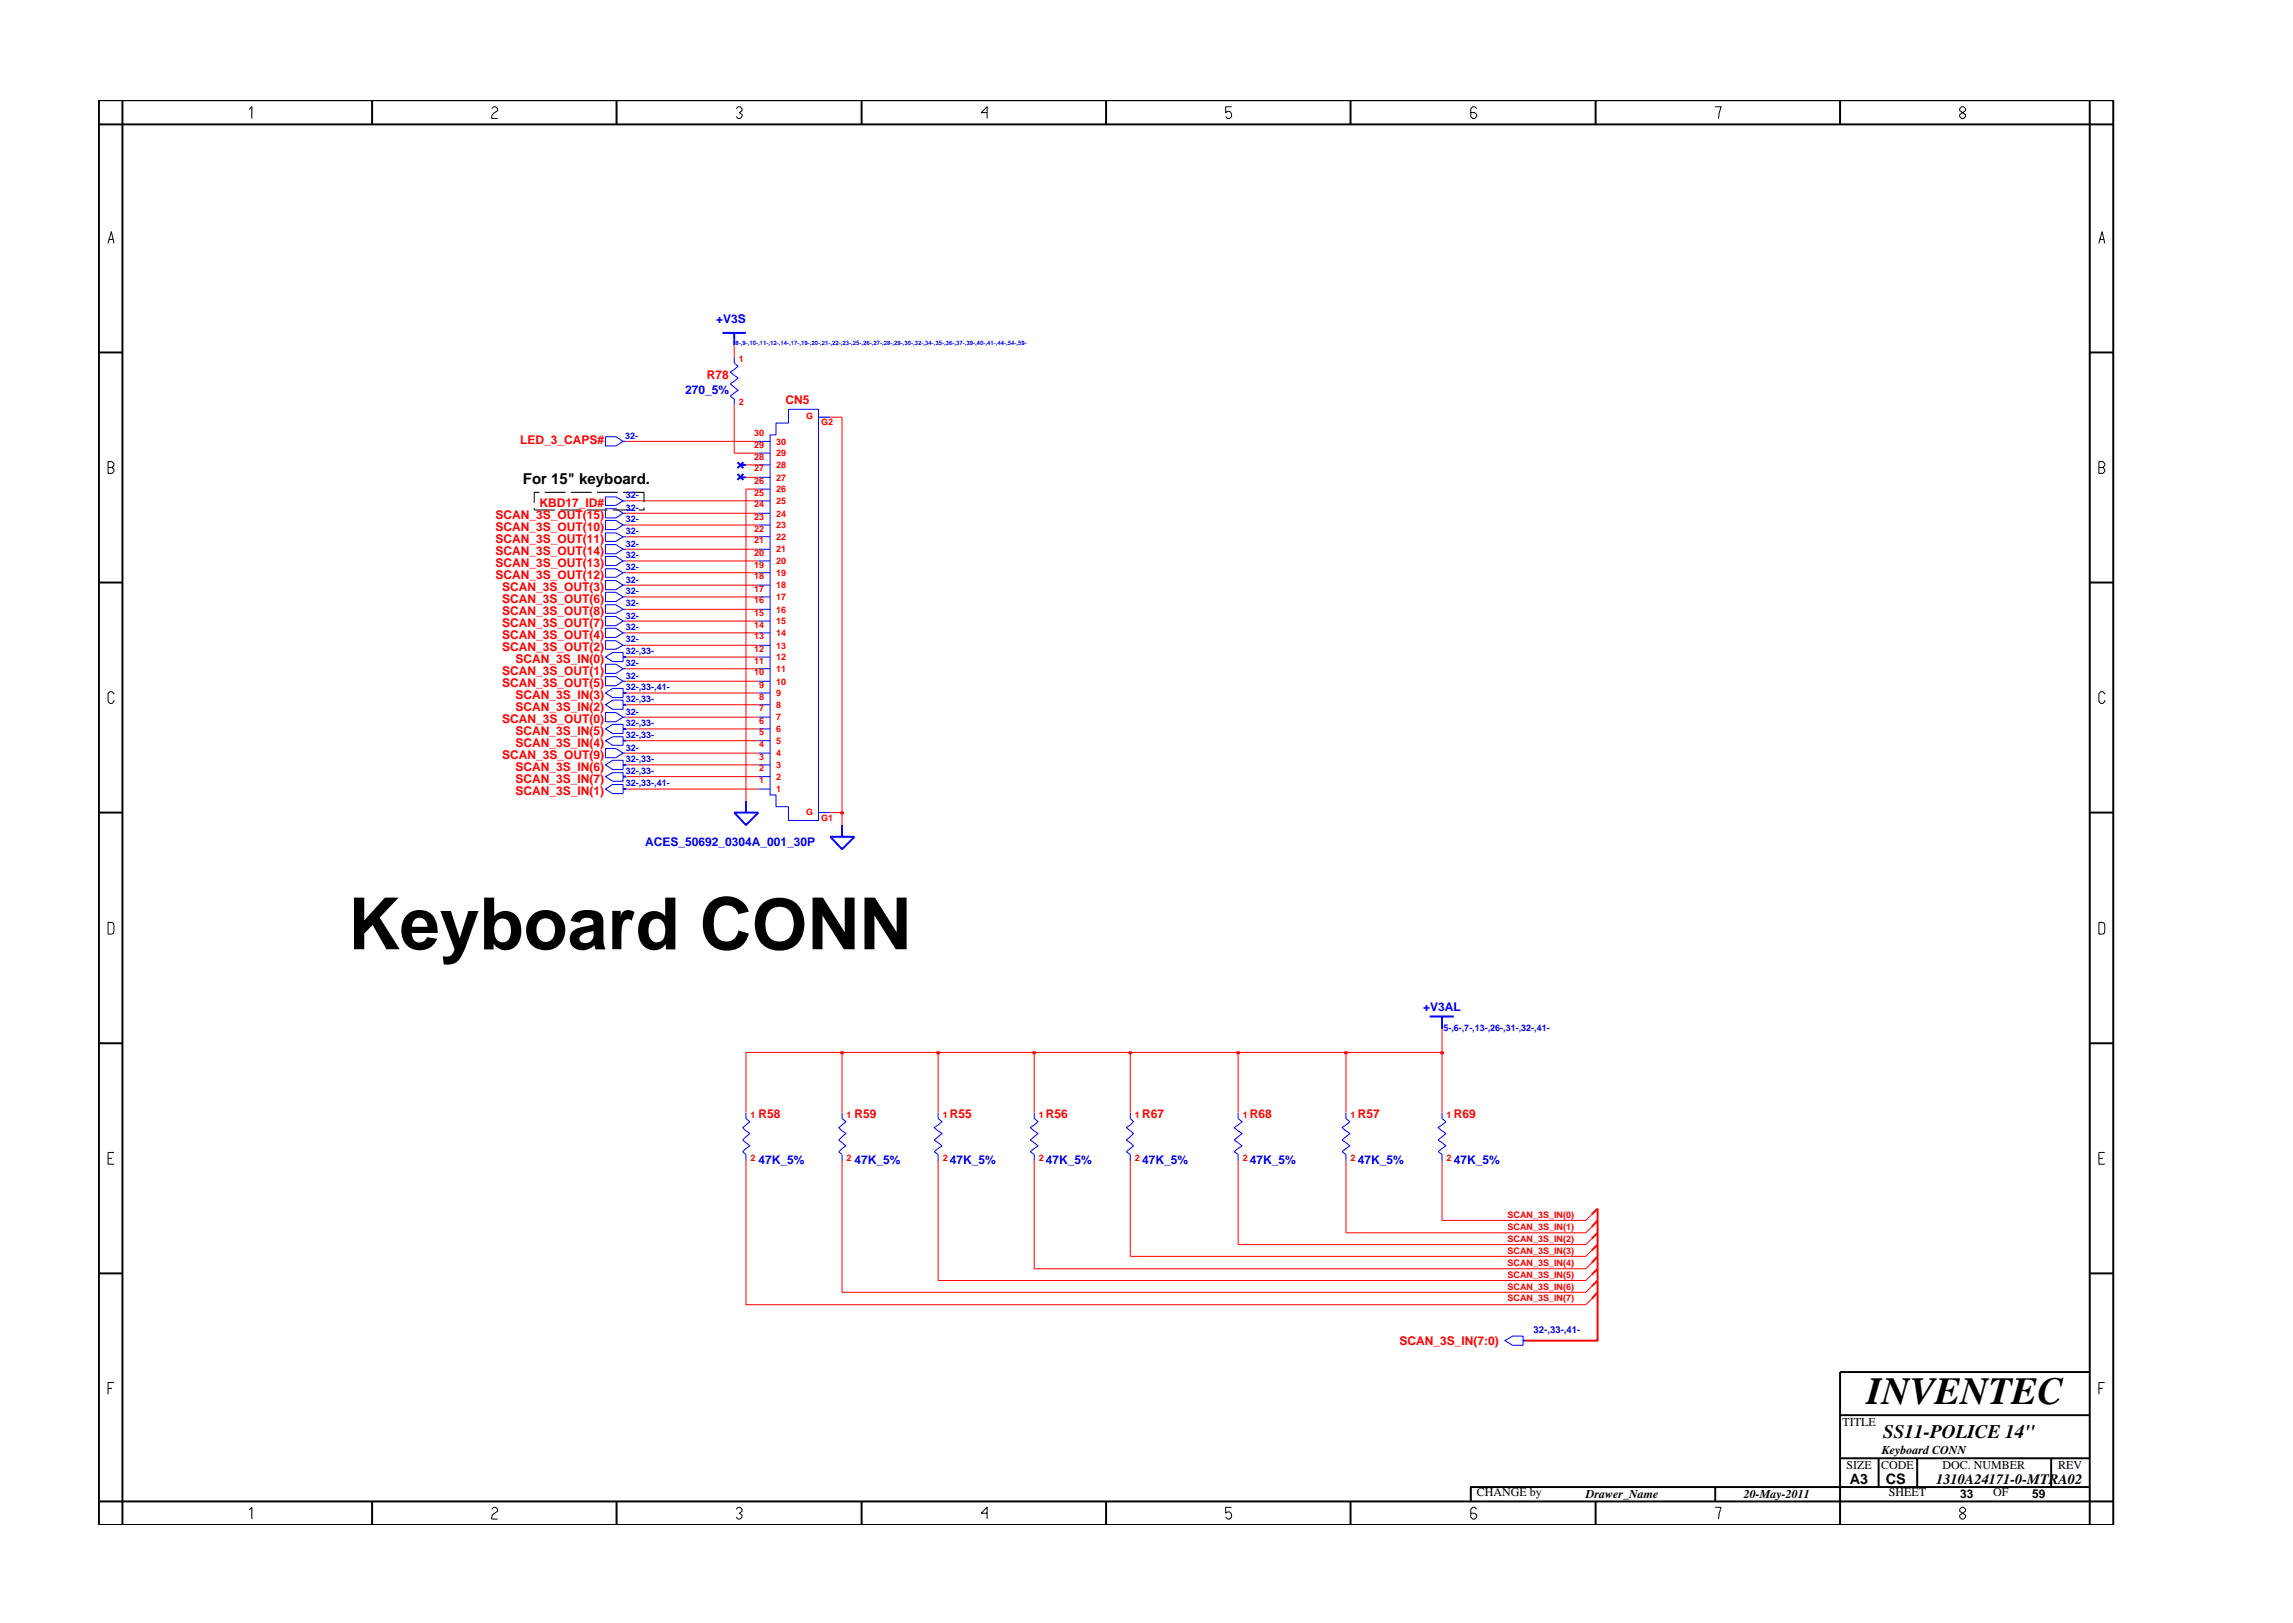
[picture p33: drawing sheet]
<svg xmlns="http://www.w3.org/2000/svg" width="297mm" height="210mm" viewBox="0 0 297 210" stroke-linecap="round" stroke-linejoin="round" font-family="sans-serif">
<defs><g id="words">
<text font-size="9.3" x="45" y="123">Keyboard CONN</text>
<text font-size="5" x="241.8" y="181.9">INVENTEC</text>
<text font-size="2.5" x="244" y="186.3">SS11-POLICE 14&quot;</text>
<g font-size="1.9">
<text x="67.7" y="62.7">For 15&quot; keyboard.</text>
<text x="239.6" y="192.2">A3</text>
<text x="244.3" y="192.3">CS</text>
<text x="250.8" y="192.2">1310A24171-0-MTRA02</text>
</g>
<g font-size="1.6" fill="#00f">
<text x="92.8" y="41.8">+V3S</text>
<text x="88.8" y="51">270_5%</text>
<text x="83.6" y="109.6">ACES_50692_0304A_001_30P</text>
<text x="184.4" y="130.9">+V3AL</text>
<text x="98.2" y="150.7">47K_5%</text>
<text x="110.7" y="150.7">47K_5%</text>
<text x="123" y="150.7">47K_5%</text>
<text x="135.5" y="150.7">47K_5%</text>
<text x="147.9" y="150.7">47K_5%</text>
<text x="161.9" y="150.7">47K_5%</text>
<text x="175.9" y="150.7">47K_5%</text>
<text x="188.3" y="150.7">47K_5%</text>
</g>
<g font-size="1.6" fill="#f00">
<text x="91.6" y="49.1">R78</text>
<text x="101.7" y="52.3">CN5</text>
<text x="67.4" y="57.5">LED_3_CAPS#</text>
<text x="69.9" y="65.7">KBD17_ID#</text>
<text x="64.2" y="71.9">SCAN_3S_OUT(14)</text>
<text x="64.2" y="67.2">SCAN_3S_OUT(15)</text>
<text x="64.2" y="68.8">SCAN_3S_OUT(10)</text>
<text x="64.2" y="70.4">SCAN_3S_OUT(11)</text>
<text x="64.2" y="73.4">SCAN_3S_OUT(13)</text>
<text x="64.2" y="75">SCAN_3S_OUT(12)</text>
<text x="65.1" y="76.5">SCAN_3S_OUT(3)</text>
<text x="65.1" y="78.1">SCAN_3S_OUT(6)</text>
<text x="65.1" y="79.7">SCAN_3S_OUT(8)</text>
<text x="65.1" y="81.2">SCAN_3S_OUT(7)</text>
<text x="65.1" y="82.8">SCAN_3S_OUT(4)</text>
<text x="65.1" y="84.3">SCAN_3S_OUT(2)</text>
<text x="65.1" y="87.5">SCAN_3S_OUT(1)</text>
<text x="65.1" y="89">SCAN_3S_OUT(5)</text>
<text x="66.8" y="85.9">SCAN_3S_IN(0)</text>
<text x="65.1" y="93.6">SCAN_3S_OUT(0)</text>
<text x="66.8" y="95.2">SCAN_3S_IN(5)</text>
<text x="66.8" y="92.1">SCAN_3S_IN(2)</text>
<text x="66.8" y="90.5">SCAN_3S_IN(3)</text>
<text x="65.1" y="98.3">SCAN_3S_OUT(9)</text>
<text x="66.8" y="96.8">SCAN_3S_IN(4)</text>
<text x="66.8" y="101.4">SCAN_3S_IN(7)</text>
<text x="66.8" y="99.8">SCAN_3S_IN(6)</text>
<text x="66.8" y="103">SCAN_3S_IN(1)</text>
<text x="98.2" y="144.9">R58</text>
<text x="110.7" y="144.9">R59</text>
<text x="123" y="144.9">R55</text>
<text x="135.5" y="144.9">R56</text>
<text x="147.9" y="144.9">R67</text>
<text x="161.9" y="144.9">R68</text>
<text x="175.9" y="144.9">R57</text>
<text x="188.3" y="144.9">R69</text>
<text x="181.3" y="174.2">SCAN_3S_IN(7:0)</text>
</g>
<g font-size="1.6">
<text x="238.7" y="184.8">TITLE</text>
<text x="239.2" y="190.4">SIZE</text>
<text x="243.7" y="190.4">CODE</text>
<text x="243.8" y="188.3">Keyboard CONN</text>
<text x="251.6" y="190.4">DOC. NUMBER</text>
<text x="266.6" y="190.4">REV</text>
<text x="191.3" y="193.8">CHANGE by</text>
<text x="205.4" y="194.1">Drawer_Name</text>
<text x="225.9" y="194.1">20-May-2011</text>
<text x="244.7" y="193.8">SHEET</text>
<text x="253.9" y="194.1">33</text>
<text x="258.2" y="193.8">OF</text>
<text x="263.3" y="194.1">59</text>
</g>
<g font-size="1.2" fill="#f00">
<text x="95.7" y="46.9">1</text>
<text x="95.7" y="52.5">2</text>
<text x="97.7" y="56.4">30</text>
<text x="97.7" y="59.6">28</text>
<text x="97.7" y="58">29</text>
<text x="100.5" y="57.6">30</text>
<text x="100.5" y="59.1">29</text>
<text x="104.4" y="54.3">G</text>
<text x="106.4" y="55.1">G2</text>
<text x="97.7" y="65.7">24</text>
<text x="97.7" y="64.2">25</text>
<text x="97.7" y="62.7">26</text>
<text x="97.7" y="61.1">27</text>
<text x="100.5" y="65.3">25</text>
<text x="100.5" y="63.8">26</text>
<text x="100.5" y="62.3">27</text>
<text x="100.5" y="60.7">28</text>
<text x="97.7" y="72">20</text>
<text x="97.7" y="70.4">21</text>
<text x="97.7" y="68.9">22</text>
<text x="97.7" y="67.3">23</text>
<text x="100.5" y="71.6">21</text>
<text x="100.5" y="70">22</text>
<text x="100.5" y="68.4">23</text>
<text x="100.5" y="66.9">24</text>
<text x="97.7" y="76.7">17</text>
<text x="97.7" y="75">18</text>
<text x="97.7" y="73.5">19</text>
<text x="100.5" y="73.1">20</text>
<text x="100.5" y="77.8">17</text>
<text x="100.5" y="76.2">18</text>
<text x="100.5" y="74.6">19</text>
<text x="97.7" y="82.8">13</text>
<text x="97.7" y="81.3">14</text>
<text x="97.7" y="79.8">15</text>
<text x="97.7" y="78.2">16</text>
<text x="100.5" y="82.4">14</text>
<text x="100.5" y="80.9">15</text>
<text x="100.5" y="79.4">16</text>
<text x="97.7" y="87.5">10</text>
<text x="97.7" y="86">11</text>
<text x="97.7" y="84.4">12</text>
<text x="98.4" y="89.1">9</text>
<text x="100.5" y="88.7">10</text>
<text x="100.5" y="87.1">11</text>
<text x="100.5" y="85.5">12</text>
<text x="100.5" y="84">13</text>
<text x="98.4" y="95.3">5</text>
<text x="98.4" y="93.8">6</text>
<text x="98.4" y="92.1">7</text>
<text x="98.4" y="90.6">8</text>
<text x="100.5" y="94.9">6</text>
<text x="100.5" y="93.3">7</text>
<text x="100.5" y="91.7">8</text>
<text x="100.5" y="90.2">9</text>
<text x="98.4" y="98.4">3</text>
<text x="98.4" y="96.8">4</text>
<text x="98.4" y="99.9">2</text>
<text x="98.4" y="101.5">1</text>
<text x="100.5" y="99.5">3</text>
<text x="100.5" y="98">4</text>
<text x="100.5" y="96.4">5</text>
<text x="100.5" y="101">2</text>
<text x="100.5" y="102.6">1</text>
<text x="104.4" y="105.6">G</text>
<text x="106.4" y="106.4">G1</text>
<text x="97.2" y="144.8">1</text>
<text x="109.7" y="144.8">1</text>
<text x="122.1" y="144.8">1</text>
<text x="134.6" y="144.8">1</text>
<text x="147" y="144.8">1</text>
<text x="161" y="144.8">1</text>
<text x="174.9" y="144.8">1</text>
<text x="187.4" y="144.8">1</text>
<text x="97.2" y="150.4">2</text>
<text x="109.7" y="150.4">2</text>
<text x="122.1" y="150.4">2</text>
<text x="134.6" y="150.4">2</text>
<text x="147" y="150.4">2</text>
<text x="161" y="150.4">2</text>
<text x="174.9" y="150.4">2</text>
<text x="187.4" y="150.4">2</text>
<text x="195.3" y="157.8">SCAN_3S_IN(0)</text>
<text x="195.3" y="159.3">SCAN_3S_IN(1)</text>
<text x="195.3" y="160.9">SCAN_3S_IN(2)</text>
<text x="195.3" y="163.9">SCAN_3S_IN(4)</text>
<text x="195.3" y="162.4">SCAN_3S_IN(3)</text>
<text x="195.3" y="165.6">SCAN_3S_IN(5)</text>
<text x="195.3" y="167.1">SCAN_3S_IN(6)</text>
<text x="195.3" y="168.6">SCAN_3S_IN(7)</text>
</g>
<g font-size="1.2" fill="#00f">
<text x="81" y="56.9">32-</text>
<text x="81.1" y="64.5">32-</text>
<text x="81.1" y="67.7">32-</text>
<text x="81.1" y="70.8">32-</text>
<text x="81.1" y="69.2">32-</text>
<text x="81.1" y="66.2">32-</text>
<text x="81.1" y="73.9">32-</text>
<text x="81.1" y="75.5">32-</text>
<text x="81.1" y="72.3">32-</text>
<text x="81.1" y="77">32-</text>
<text x="81.1" y="78.5">32-</text>
<text x="81.1" y="80.1">32-</text>
<text x="81.1" y="83.2">32-</text>
<text x="81.1" y="81.6">32-</text>
<text x="81.1" y="86.3">32-</text>
<text x="81.1" y="87.9">32-</text>
<text x="81.1" y="89.4">32-,33-,41-</text>
<text x="81.1" y="84.8">32-,33-</text>
<text x="81.1" y="92.6">32-</text>
<text x="81.1" y="91">32-,33-</text>
<text x="81.1" y="94.1">32-,33-</text>
<text x="81.1" y="95.6">32-,33-</text>
<text x="81.1" y="97.2">32-</text>
<text x="81.1" y="98.8">32-,33-</text>
<text x="81.1" y="101.9">32-,33-,41-</text>
<text x="81.1" y="100.3">32-,33-</text>
<text x="187" y="133.6">5-,6-,7-,13-,26-,31-,32-,41-</text>
<text x="198.7" y="172.7">32-,33-,41-</text>
</g>
<text font-size=".8" fill="#00f" x="95.3" y="44.7">8-,9-,10-,11-,12-,14-,17-,19-,20-,21-,22-,23-,25-,26-,27-,28-,29-,30-,32-,34-,35-,36-,37-,39-,40-,41-,44-,54-,59-</text>
</g></defs>
<g fill="none" stroke="#00f" stroke-width=".13">
<path d="M78.4 56.6h1.4l.9 .6-.9 .6h-1.4zM80.7 57.2h.4M95.1 46.3v.7l.5 .4-1 .8 1 .8-1 .7 1 .9-1 .7 .5 .4v.8M98.2 58.7h1.6M98.2 57.2h1.6M102.1 53h3.9v53.3h-3.9v-1.8h-1.6v-1.5h-.7v-46.7h.7v-1.5h1.6zM106 54h1.6M78.4 67.4h1.4l.9 .6-.9 .6h-1.4zM78.4 70.6h1.4l.9 .5-.9 .6h-1.4zM78.4 72.1h1.4l.9 .6-.9 .6h-1.4zM78.4 78.3h1.4l.9 .6-.9 .5h-1.4zM78.4 79.9h1.4l.9 .6-.9 .6h-1.4z"/>
<path d="M78.4 73.7h1.4l.9 .5-.9 .6h-1.4zM78.4 75.2h1.4l.9 .6-.9 .6h-1.4zM78.4 64.4h1.4l.9 .5-.9 .6h-1.4zM78.4 65.9h1.4l.9 .6-.9 .6h-1.4zM78.4 69h1.4l.9 .5-.9 .6h-1.4zM78.4 76.7h1.4l.9 .6-.9 .6h-1.4zM80.7 68h.4M80.7 71.1h.4M80.7 72.7h.4M80.7 78.9h.4M80.7 77.3h.4M80.7 75.8h.4"/>
<path d="M80.7 74.2h.4M80.7 69.5h.4M80.7 66.5h.4M80.7 64.9h.4M98.2 68h1.6M98.2 71.1h1.6M98.2 72.7h1.6M98.2 78.9h1.6M98.2 77.3h1.6M98.2 75.8h1.6M98.2 74.2h1.6M98.2 69.5h1.6"/>
<path d="M98.2 66.5h1.6M98.2 64.9h1.6M98.2 63.4h1.6M98.2 61.8h1.6M98.2 60.2h1.6M78.4 96l1-.6h1.3v1.1h-1.3zM78.4 89.8l1-.6h1.3v1.2h-1.3zM78.4 99.1l1-.6h1.3v1.2h-1.3zM78.4 83h1.4l.9 .6-.9 .5h-1.4zM78.4 86h1.4l.9 .6-.9 .6h-1.4zM78.4 81.4h1.4l.9 .6-.9 .6h-1.4zM78.4 87.7h1.4l.9 .6-.9 .5h-1.4z"/>
<path d="M78.4 97h1.4l.9 .6-.9 .6h-1.4zM78.4 92.3h1.4l.9 .6-.9 .6h-1.4zM78.4 85.1l1-.6h1.3v1.2h-1.3zM78.4 91.3l1-.6h1.3v1.2h-1.3zM78.4 94.4l1-.6h1.3v1.2h-1.3zM80.7 97.6h.4M80.7 92.9h.4M80.7 88.3h.4M80.7 86.6h.4M80.7 83.6h.4M80.7 82h.4M80.7 80.5h.4"/>
<path d="M98.2 99.1h1.6M98.2 97.6h1.6M98.2 96h1.6M98.2 94.4h1.6M98.2 92.9h1.6M98.2 91.3h1.6M98.2 89.8h1.6M98.2 88.3h1.6M98.2 86.6h1.6M98.2 85.1h1.6M98.2 83.6h1.6M98.2 82h1.6"/>
<path d="M98.2 80.5h1.6M78.4 102.2l1-.6h1.3v1.2h-1.3zM78.4 100.6l1-.5h1.3v1.1h-1.3zM98.2 102.2h1.6M98.2 100.6h1.6M106 105.3h1.6M96.6 144.1v.8l.5 .4-.9 .8 .9 .7-.9 .9 .9 .7-.9 .8 .4 .3v.9M109.1 144.1v.8l.5 .4-.9 .8 .9 .7-.9 .9 .9 .7-.9 .8 .4 .3v.9M121.5 144.1v.8l.5 .4-1 .8 1 .7-1 .9 1 .7-1 .8 .5 .3v.9M134 144.1v.8l.5 .4-1 .8 1 .7-1 .9 1 .7-1 .8 .5 .3v.9M146.4 144.1v.8l.4 .4-.9 .8 .9 .7-.9 .9 .9 .7-.9 .8 .5 .3v.9M160.4 144.1v.8l.5 .4-1 .8 1 .7-1 .9 1 .7-1 .8 .5 .3v.9"/>
<path d="M174.4 144.1v.8l.5 .4-1.1 .8 1.1 .7-1.1 .9 1.1 .7-1.1 .8 .6 .3v.9M186.8 144.1v.8l.5 .4-1 .8 1 .7-1 .9 1 .7-1 .8 .5 .3v.9M194.9 173.7l1-.6h1.4v1.2h-1.4z"/>
</g>
<g fill="none" stroke="#00f" stroke-width=".25">
<path d="M93.6 43.1h3M95.1 43.1v1.6M95.5 59.9l.8 .7M96.3 59.9l-.8 .7M95.5 61.4l.8 .8M95.9 60.2h.7M95.9 61.8h.7M96.3 61.4l-.8 .8M80.7 96h.4M80.7 89.8h.4M80.7 99.1h.4M80.7 85.1h.4"/>
<path d="M80.7 91.3h.4M80.7 94.4h.4M80.7 102.2h.4M80.7 100.6h.4M95.1 105.3h3.1l-1.6 1.6zM96.6 103.7v1.6M107.6 108.4h3.1l-1.6 1.6zM109.1 106.9v1.5M185.2 131.7h3.1M186.8 131.7v1.6M197.3 173.7h.3"/>
</g>
<g fill="none" stroke="#f00" stroke-width=".13">
<path d="M121.5 136.3v7.8M134 136.3v7.8M146.4 136.3v7.8M160.4 136.3v7.8M174.4 136.3v7.8M186.8 136.3v7.8M96.6 150.4v18.6h108.8l.8-.7M96.6 144.1v-7.8h12.5v7.8M109.1 150.4v17h96.3l.8-.7M121.5 150.4v15.5h83.9l.8-.8M134 150.4v14h71.4l.8-.8M146.4 150.4v12.4h59l.8-.8"/>
<path d="M160.4 150.4v10.8h45l.8-.7M174.4 150.4v9.3h31l.8-.8M186.8 150.4v7.7h18.6l.8-.8"/>
</g>
<path d="M206.2 157.3l.8-.7v10.8M207 158.1l-.8 .8M207 159.7l-.8 .8M207 167.4v6.3h-9.4M207 165.9l-.8 .8M207 167.4l-.8 .9M207 161.2l-.8 .8M207 162.8l-.8 .8M207 164.4l-.8 .7" fill="none" stroke="#f00" stroke-width=".25"/>
<path d="M108.9 136.3h.3v.2h-.3z" fill-rule="evenodd" fill="#8e2323"/>
<path d="M108.9 136.3h.3v.2h-.3zM109.1 136.3h12.4" fill="none" stroke="#f00" stroke-width=".13"/>
<path d="M121.4 136.3h.3v.2h-.3z" fill-rule="evenodd" fill="#8e2323"/>
<path d="M121.4 136.3h.3v.2h-.3zM121.5 136.3h12.5" fill="none" stroke="#f00" stroke-width=".13"/>
<path d="M133.8 136.3h.3v.2h-.3z" fill-rule="evenodd" fill="#8e2323"/>
<path d="M133.8 136.3h.3v.2h-.3zM134 136.3h12.4" fill="none" stroke="#f00" stroke-width=".13"/>
<path d="M146.2 136.3h.4v.2h-.4z" fill-rule="evenodd" fill="#8e2323"/>
<path d="M146.2 136.3h.4v.2h-.4zM146.4 136.3h14" fill="none" stroke="#f00" stroke-width=".13"/>
<path d="M160.2 136.3h.4v.2h-.4z" fill-rule="evenodd" fill="#8e2323"/>
<path d="M160.2 136.3h.4v.2h-.4zM160.4 136.3h14" fill="none" stroke="#f00" stroke-width=".13"/>
<path d="M174.2 136.3h.3v.2h-.3z" fill-rule="evenodd" fill="#8e2323"/>
<path d="M174.2 136.3h.3v.2h-.3zM174.4 136.3h12.4" fill="none" stroke="#f00" stroke-width=".13"/>
<path d="M186.6 136.3h.4v.2h-.4z" fill-rule="evenodd" fill="#8e2323"/>
<path d="M107.6 105.3h1.5v1.6M186.6 136.3h.4v.2h-.4zM186.8 133.3v3" fill="none" stroke="#f00" stroke-width=".13"/>
<path d="M108.9 105.2h.3v.2h-.3z" fill-rule="evenodd" fill="#8e2323"/>
<g fill="none" stroke="#f00" stroke-width=".13">
<path d="M81.1 57.2h17.1M95.1 44.7v1.6M95.1 52.5v6.2h3.1M107.6 54h1.5v51.3M81.1 78.9h17.1M81.1 77.3h17.1M81.1 75.8h17.1M81.1 74.2h17.1M81.1 72.7h17.1M81.1 71.1h17.1M81.1 69.5h17.1M81.1 68h17.1"/>
<path d="M81.1 66.5h17.1M81.1 64.9h17.1M96.6 61.8h1.6M96.6 60.2h1.6M98.2 63.4h-1.6v40.3M81.1 99.1h17.1M81.1 97.6h17.1M81.1 96h17.1M81.1 94.4h17.1M81.1 92.9h17.1M81.1 91.3h17.1M81.1 89.8h17.1"/>
<path d="M81.1 88.3h17.1M81.1 86.6h17.1M81.1 85.1h17.1M81.1 83.6h17.1M81.1 82h17.1M81.1 80.5h17.1M81.1 102.2h17.1M81.1 100.6h17.1M108.9 105.2h.3v.2h-.3z"/>
</g>
<g fill="none" stroke="#000" stroke-width=".25">
<path d="M12.8 13h261v184.6h-261zM12.8 16.1h261M15.9 13v184.6M48.2 13v3.1M79.9 13v3.1M111.6 13v3.1M143.3 13v3.1M174.9 13v3.1M206.7 13v3.1M238.4 13v3.1M270.7 13v184.6M12.8 45.7h3.1"/>
<path d="M270.7 45.7h3.1M12.8 75.5h3.1M270.7 75.5h3.1M12.8 105.3h3.1M270.7 105.3h3.1M12.8 135.2h3.1M270.7 135.2h3.1M12.8 165h3.1M270.7 165h3.1M270.7 177.7h-32.3v19.9M12.8 194.5h261M48.2 194.5v3.1"/>
<path d="M79.9 194.5v3.1M111.6 194.5v3.1M143.3 194.5v3.1M174.9 194.5v3.1M206.7 194.5v3.1M222.2 192.6v1.9M238.4 183.3h32.3M238.4 188.9h32.3M243.4 188.9v3.7M248.4 188.9v3.7M265.7 188.9v3.7M270.7 192.6h-80.2v1.9"/>
</g>
<g fill="none" stroke="#000" stroke-width=".13">
<path d="M32.3 14.2l.3-.4v1.6M63.7 14.1l.3-.3h.2l.3 .3v.2l-.5 .4-.3 .4v.3h.8M95.4 14.1l.2-.3h.3l.2 .3v.2l-.3 .3 .3 .2v.3l-.2 .3h-.3l-.2-.3M127.9 14.6h-.8l.8-.8v1.6M159.5 13.8h-.7v.8l.2-.2a.5 .5 0 0 1 .5 .7l-.2 .3h-.3l-.2-.3M191.3 14.1l-.3-.3h-.2l-.3 .3v1l.3 .3h.2l.3-.3v-.3l-.3-.2h-.5M222.2 13.8h.8l-.4 1.6M254.1 13.8l-.2 .3v.2l.7 .5v.3l-.2 .3h-.3l-.2-.3v-.3l.7-.5v-.2l-.2-.3zM14 31.5l.4-1.5 .4 1.5M14.1 31h.6M271.9 31.5l.4-1.5 .4 1.5M272 31h.6"/>
<path d="M14 59.8h.5l.3 .3v.2l-.3 .3 .3 .2v.3l-.3 .2h-.5zM14 60.6h.5M69.2 65.8v.3h2.7M69.9 63.8h-.7v1.3M70.6 63.8h2.7M72.6 66.1h2.7M73.9 63.8h2.8M76 66.1h2.7M77.3 63.8h2.7M79.4 66.1h2.7M80.7 63.8h2.7v1.3M83.4 65.7v.4h-.7"/>
<path d="M271.9 60.6h.5l.3-.3v-.2l-.3-.3h-.5v1.5h.5l.3-.2v-.3l-.3-.2M14.8 89.9l-.3-.3h-.2l-.3 .3v1l.3 .2h.2l.3-.2v-.2M272.7 89.9l-.3-.3h-.3l-.2 .3v1l.2 .2h.3l.3-.2v-.2M14 119.5l.7 .1 .1 .2-.1 1.1-.7 .1zM271.9 119.5l.7 .1 .1 .2-.1 1.1-.7 .1zM14 150.1h.5M14.8 149.3h-.8v1.5h.8M271.9 150.1h.5M272.7 149.3h-.8v1.5h.8M14 179.9h.5M14.8 179.1h-.8v1.5M271.9 179.9h.5"/>
<path d="M272.7 179.1h-.8v1.5M32.3 195.6l.3-.3v1.5M63.7 195.5l.3-.2h.2l.3 .2v.3l-.5 .3-.3 .4v.3h.8M95.4 195.5l.2-.2h.3l.2 .2v.3l-.3 .2 .3 .3v.2l-.2 .3h-.3l-.2-.3M127.9 196h-.8l.8-.7v1.5M159.5 195.3h-.7v.7l.2-.1a.5 .5 0 0 1 .5 .6l-.2 .3h-.3l-.2-.3M191.3 195.5l-.3-.2h-.2l-.3 .2v1l.3 .3h.2l.3-.3v-.2l-.3-.3h-.5M222.2 195.3h.8l-.4 1.5M254.1 195.3l-.2 .2v.3l.7 .5v.2l-.2 .3h-.3l-.2-.3v-.2l.7-.5v-.3l-.2-.2z"/>
</g>
<use href="#words"/>
</svg>
